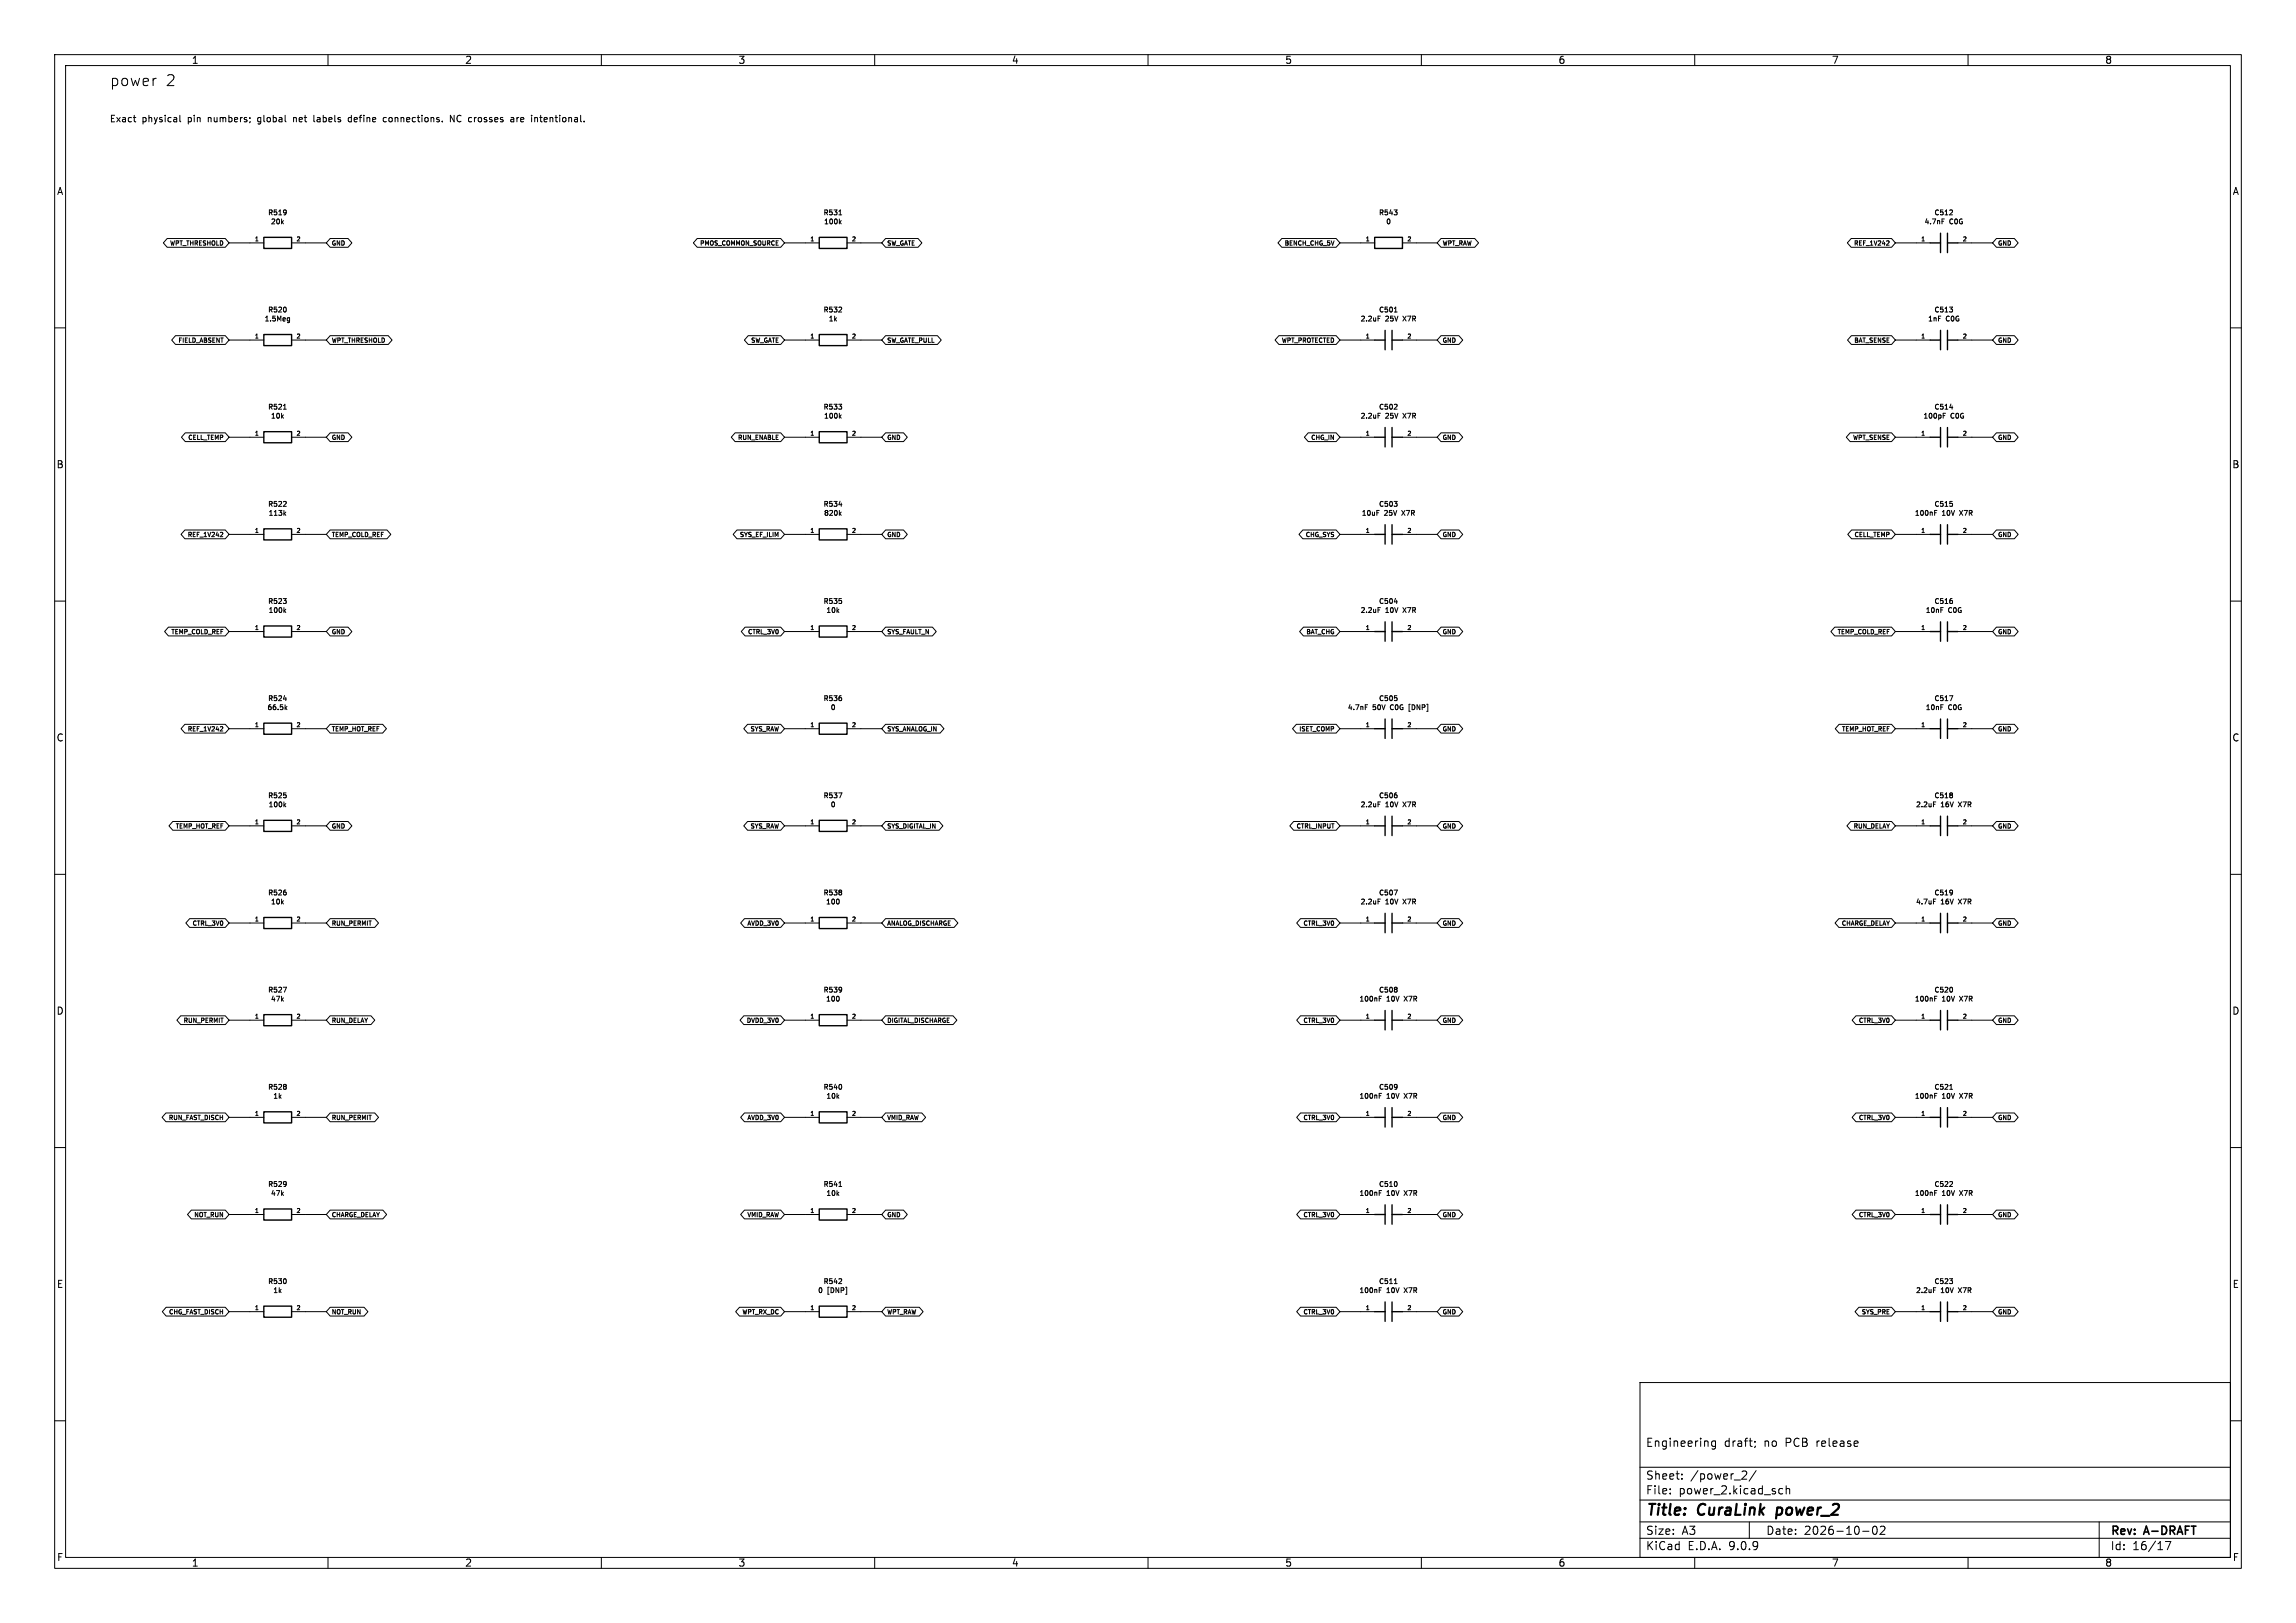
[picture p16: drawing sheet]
<svg xmlns="http://www.w3.org/2000/svg" width="420mm" height="297mm" viewBox="0 0 420 297" stroke-linecap="round" stroke-linejoin="round" font-family="sans-serif">
<defs><g id="words">
<g font-size="2.8">
<text x="20" y="16">power</text>
<text x="30.2" y="16">2</text>
<text x="301" y="277.9">Title:</text>
<text x="310.6" y="277.9">CuraLink</text>
<text x="325.8" y="277.9">power_2</text>
</g>
<g font-size="2.1">
<text x="301" y="265">Engineering</text>
<text x="315.4" y="265">draft;</text>
<text x="322.7" y="265">no</text>
<text x="326.7" y="265">PCB</text>
<text x="332.5" y="265">release</text>
<text x="301" y="273.7">File:</text>
<text x="301" y="271">Sheet:</text>
<text x="307.1" y="273.7">power_2.kicad_sch</text>
<text x="309.2" y="271">/power_2/</text>
<text x="301" y="281.1">Size:</text>
<text x="307.6" y="281.1">A3</text>
<text x="323" y="281.1">Date:</text>
<text x="330" y="281.1">2026-10-02</text>
<text x="386" y="281.3">Rev:</text>
<text x="392.4" y="281.3">A-DRAFT</text>
<text x="301" y="283.9">KiCad</text>
<text x="308.7" y="283.9">E.D.A.</text>
<text x="316.3" y="283.9">9.0.9</text>
<text x="386" y="283.9">Id:</text>
<text x="390.1" y="283.9">16/17</text>
</g>
<g font-size="1.8">
<text x="35" y="11.9">1</text>
<text x="85" y="11.9">2</text>
<text x="135" y="11.9">3</text>
<text x="185" y="11.9">4</text>
<text x="235" y="11.9">5</text>
<text x="285" y="11.9">6</text>
<text x="335" y="11.9">7</text>
<text x="385" y="11.9">8</text>
<text x="10.3" y="35.9">A</text>
<text x="408.3" y="35.9">A</text>
<text x="10.3" y="85.9">B</text>
<text x="408.2" y="85.9">B</text>
<text x="10.3" y="135.9">C</text>
<text x="408.2" y="135.9">C</text>
<text x="10.3" y="185.9">D</text>
<text x="408.2" y="185.9">D</text>
<text x="10.3" y="235.9">E</text>
<text x="408.3" y="235.9">E</text>
<text x="10.3" y="285.9">F</text>
<text x="35" y="286.9">1</text>
<text x="85" y="286.9">2</text>
<text x="135" y="286.9">3</text>
<text x="185" y="286.9">4</text>
<text x="235" y="286.9">5</text>
<text x="285" y="286.9">6</text>
<text x="335" y="286.9">7</text>
<text x="385" y="286.9">8</text>
<text x="408.3" y="285.9">F</text>
</g>
<g font-size="1.7">
<text x="20" y="22.6">Exact</text>
<text x="26" y="22.6">physical</text>
<text x="34.5" y="22.6">pin</text>
<text x="38.4" y="22.6">numbers;</text>
<text x="47.7" y="22.6">global</text>
<text x="54.4" y="22.6">net</text>
<text x="58.3" y="22.6">labels</text>
<text x="64.9" y="22.6">define</text>
<text x="71.5" y="22.6">connections.</text>
<text x="84" y="22.6">NC</text>
<text x="87.5" y="22.6">crosses</text>
<text x="95.5" y="22.6">are</text>
<text x="99.5" y="22.6">intentional.</text>
</g>
<g font-size="1.3">
<text x="48.9" y="39.6">R519</text>
<text x="49.4" y="41.2">20k</text>
<text x="150.5" y="39.6">R531</text>
<text x="150.6" y="41.2">100k</text>
<text x="252.1" y="39.6">R543</text>
<text x="253.4" y="41.2">0</text>
<text x="351.9" y="41.2">4.7nF</text>
<text x="353.7" y="39.6">C512</text>
<text x="356.6" y="41.2">C0G</text>
<text x="48.3" y="59">1.5Meg</text>
<text x="48.9" y="57.4">R520</text>
<text x="150.5" y="57.4">R532</text>
<text x="151.5" y="59">1k</text>
<text x="248.8" y="59">2.2uF</text>
<text x="252.1" y="57.4">C501</text>
<text x="253.5" y="59">25V</text>
<text x="256.9" y="59">X7R</text>
<text x="352.6" y="59">1nF</text>
<text x="353.7" y="57.4">C513</text>
<text x="356" y="59">C0G</text>
<text x="48.9" y="75.1">R521</text>
<text x="49.4" y="76.8">10k</text>
<text x="150.5" y="75.1">R533</text>
<text x="150.6" y="76.8">100k</text>
<text x="248.8" y="76.8">2.2uF</text>
<text x="252.1" y="75.1">C502</text>
<text x="253.5" y="76.8">25V</text>
<text x="256.9" y="76.8">X7R</text>
<text x="351.7" y="76.8">100pF</text>
<text x="353.7" y="75.1">C514</text>
<text x="356.8" y="76.8">C0G</text>
<text x="48.9" y="92.9">R522</text>
<text x="49" y="94.6">113k</text>
<text x="150.5" y="92.9">R534</text>
<text x="150.6" y="94.6">820k</text>
<text x="249" y="94.6">10uF</text>
<text x="252.1" y="92.9">C503</text>
<text x="253.2" y="94.6">25V</text>
<text x="256.7" y="94.6">X7R</text>
<text x="350.1" y="94.6">100nF</text>
<text x="353.7" y="92.9">C515</text>
<text x="355.3" y="94.6">10V</text>
<text x="358.7" y="94.6">X7R</text>
<text x="48.9" y="110.7">R523</text>
<text x="49" y="112.4">100k</text>
<text x="150.5" y="110.7">R535</text>
<text x="151" y="112.4">10k</text>
<text x="248.8" y="112.4">2.2uF</text>
<text x="252.1" y="110.7">C504</text>
<text x="253.5" y="112.4">10V</text>
<text x="256.9" y="112.4">X7R</text>
<text x="352.1" y="112.4">10nF</text>
<text x="353.7" y="110.7">C516</text>
<text x="356.4" y="112.4">C0G</text>
<text x="48.8" y="130.1">66.5k</text>
<text x="48.9" y="128.5">R524</text>
<text x="150.5" y="128.5">R536</text>
<text x="151.8" y="130.1">0</text>
<text x="246.4" y="130.1">4.7nF</text>
<text x="251.1" y="130.1">50V</text>
<text x="252.1" y="128.5">C505</text>
<text x="254.6" y="130.1">C0G</text>
<text x="258.2" y="130.1">[DNP]</text>
<text x="352.1" y="130.1">10nF</text>
<text x="353.7" y="128.5">C517</text>
<text x="356.4" y="130.1">C0G</text>
<text x="48.9" y="146.3">R525</text>
<text x="49" y="147.9">100k</text>
<text x="150.5" y="146.3">R537</text>
<text x="151.8" y="147.9">0</text>
<text x="248.8" y="147.9">2.2uF</text>
<text x="252.1" y="146.3">C506</text>
<text x="253.5" y="147.9">10V</text>
<text x="256.9" y="147.9">X7R</text>
<text x="350.4" y="147.9">2.2uF</text>
<text x="353.7" y="146.3">C518</text>
<text x="355.1" y="147.9">16V</text>
<text x="358.5" y="147.9">X7R</text>
<text x="48.9" y="164">R526</text>
<text x="49.4" y="165.7">10k</text>
<text x="150.5" y="164">R538</text>
<text x="151" y="165.7">100</text>
<text x="248.8" y="165.7">2.2uF</text>
<text x="252.1" y="164">C507</text>
<text x="253.5" y="165.7">10V</text>
<text x="256.9" y="165.7">X7R</text>
<text x="350.4" y="165.7">4.7uF</text>
<text x="353.7" y="164">C519</text>
<text x="355.1" y="165.7">16V</text>
<text x="358.5" y="165.7">X7R</text>
<text x="48.9" y="181.8">R527</text>
<text x="49.4" y="183.5">47k</text>
<text x="150.5" y="181.8">R539</text>
<text x="151" y="183.5">100</text>
<text x="248.5" y="183.5">100nF</text>
<text x="252.1" y="181.8">C508</text>
<text x="253.7" y="183.5">10V</text>
<text x="257.1" y="183.5">X7R</text>
<text x="350.1" y="183.5">100nF</text>
<text x="353.7" y="181.8">C520</text>
<text x="355.3" y="183.5">10V</text>
<text x="358.7" y="183.5">X7R</text>
<text x="48.9" y="199.6">R528</text>
<text x="49.9" y="201.3">1k</text>
<text x="150.5" y="199.6">R540</text>
<text x="151" y="201.3">10k</text>
<text x="248.5" y="201.3">100nF</text>
<text x="252.1" y="199.6">C509</text>
<text x="253.7" y="201.3">10V</text>
<text x="257.1" y="201.3">X7R</text>
<text x="350.1" y="201.3">100nF</text>
<text x="353.7" y="199.6">C521</text>
<text x="355.3" y="201.3">10V</text>
<text x="358.7" y="201.3">X7R</text>
<text x="48.9" y="217.4">R529</text>
<text x="49.4" y="219">47k</text>
<text x="150.5" y="217.4">R541</text>
<text x="151" y="219">10k</text>
<text x="248.5" y="219">100nF</text>
<text x="252.1" y="217.4">C510</text>
<text x="253.7" y="219">10V</text>
<text x="257.1" y="219">X7R</text>
<text x="350.1" y="219">100nF</text>
<text x="353.7" y="217.4">C522</text>
<text x="355.3" y="219">10V</text>
<text x="358.7" y="219">X7R</text>
<text x="48.9" y="235.2">R530</text>
<text x="49.9" y="236.8">1k</text>
<text x="149.5" y="236.8">0</text>
<text x="150.5" y="235.2">R542</text>
<text x="151.3" y="236.8">[DNP]</text>
<text x="248.5" y="236.8">100nF</text>
<text x="252.1" y="235.2">C511</text>
<text x="253.7" y="236.8">10V</text>
<text x="257.1" y="236.8">X7R</text>
<text x="350.4" y="236.8">2.2uF</text>
<text x="353.7" y="235.2">C523</text>
<text x="355.1" y="236.8">10V</text>
<text x="358.5" y="236.8">X7R</text>
</g>
<g font-size="1.1">
<text x="30.9" y="45.1">WPT_THRESHOLD</text>
<text x="60.6" y="45.1">GND</text>
<text x="127.9" y="45.1">PMOS_COMMON_SOURCE</text>
<text x="162.2" y="45.1">SW_GATE</text>
<text x="234.8" y="45.1">BENCH_CHG_5V</text>
<text x="263.8" y="45.1">WPT_RAW</text>
<text x="339" y="45.1">REF_1V242</text>
<text x="365.4" y="45.1">GND</text>
<text x="32.4" y="62.9">FIELD_ABSENT</text>
<text x="60.6" y="62.9">WPT_THRESHOLD</text>
<text x="137.2" y="62.9">SW_GATE</text>
<text x="162.2" y="62.9">SW_GATE_PULL</text>
<text x="234.3" y="62.9">WPT_PROTECTED</text>
<text x="263.8" y="62.9">GND</text>
<text x="339" y="62.9">BAT_SENSE</text>
<text x="365.4" y="62.9">GND</text>
<text x="34.2" y="80.7">CELL_TEMP</text>
<text x="60.6" y="80.7">GND</text>
<text x="134.8" y="80.7">RUN_ENABLE</text>
<text x="162.2" y="80.7">GND</text>
<text x="239.6" y="80.7">CHG_IN</text>
<text x="263.8" y="80.7">GND</text>
<text x="338.8" y="80.7">WPT_SENSE</text>
<text x="365.4" y="80.7">GND</text>
<text x="34.2" y="98.5">REF_1V242</text>
<text x="60.6" y="98.5">TEMP_COLD_REF</text>
<text x="135.2" y="98.5">SYS_EF_ILIM</text>
<text x="162.2" y="98.5">GND</text>
<text x="238.7" y="98.5">CHG_SYS</text>
<text x="263.8" y="98.5">GND</text>
<text x="339" y="98.5">CELL_TEMP</text>
<text x="365.4" y="98.5">GND</text>
<text x="31.2" y="116.3">TEMP_COLD_REF</text>
<text x="60.6" y="116.3">GND</text>
<text x="136.6" y="116.3">CTRL_3V0</text>
<text x="162.2" y="116.3">SYS_FAULT_N</text>
<text x="238.8" y="116.3">BAT_CHG</text>
<text x="263.8" y="116.3">GND</text>
<text x="336" y="116.3">TEMP_COLD_REF</text>
<text x="365.4" y="116.3">GND</text>
<text x="34.2" y="134">REF_1V242</text>
<text x="60.6" y="134">TEMP_HOT_REF</text>
<text x="137.1" y="134">SYS_RAW</text>
<text x="162.2" y="134">SYS_ANALOG_IN</text>
<text x="237.5" y="134">ISET_COMP</text>
<text x="263.8" y="134">GND</text>
<text x="336.8" y="134">TEMP_HOT_REF</text>
<text x="365.4" y="134">GND</text>
<text x="32" y="151.8">TEMP_HOT_REF</text>
<text x="60.6" y="151.8">GND</text>
<text x="137.1" y="151.8">SYS_RAW</text>
<text x="162.2" y="151.8">SYS_DIGITAL_IN</text>
<text x="237" y="151.8">CTRL_INPUT</text>
<text x="263.8" y="151.8">GND</text>
<text x="338.9" y="151.8">RUN_DELAY</text>
<text x="365.4" y="151.8">GND</text>
<text x="35" y="169.6">CTRL_3V0</text>
<text x="60.6" y="169.6">RUN_PERMIT</text>
<text x="136.5" y="169.6">AVDD_3V0</text>
<text x="162.2" y="169.6">ANALOG_DISCHARGE</text>
<text x="238.2" y="169.6">CTRL_3V0</text>
<text x="263.8" y="169.6">GND</text>
<text x="336.7" y="169.6">CHARGE_DELAY</text>
<text x="365.4" y="169.6">GND</text>
<text x="33.4" y="187.4">RUN_PERMIT</text>
<text x="60.6" y="187.4">RUN_DELAY</text>
<text x="136.4" y="187.4">DVDD_3V0</text>
<text x="162.2" y="187.4">DIGITAL_DISCHARGE</text>
<text x="238.2" y="187.4">CTRL_3V0</text>
<text x="263.8" y="187.4">GND</text>
<text x="339.8" y="187.4">CTRL_3V0</text>
<text x="365.4" y="187.4">GND</text>
<text x="30.7" y="205.2">RUN_FAST_DISCH</text>
<text x="60.6" y="205.2">RUN_PERMIT</text>
<text x="136.5" y="205.2">AVDD_3V0</text>
<text x="162.2" y="205.2">VMID_RAW</text>
<text x="238.2" y="205.2">CTRL_3V0</text>
<text x="263.8" y="205.2">GND</text>
<text x="339.8" y="205.2">CTRL_3V0</text>
<text x="365.4" y="205.2">GND</text>
<text x="35.3" y="222.9">NOT_RUN</text>
<text x="60.6" y="222.9">CHARGE_DELAY</text>
<text x="136.5" y="222.9">VMID_RAW</text>
<text x="162.2" y="222.9">GND</text>
<text x="238.2" y="222.9">CTRL_3V0</text>
<text x="263.8" y="222.9">GND</text>
<text x="339.8" y="222.9">CTRL_3V0</text>
<text x="365.4" y="222.9">GND</text>
<text x="30.7" y="240.7">CHG_FAST_DISCH</text>
<text x="60.6" y="240.7">NOT_RUN</text>
<text x="135.6" y="240.7">WPT_RX_DC</text>
<text x="162.2" y="240.7">WPT_RAW</text>
<text x="238.2" y="240.7">CTRL_3V0</text>
<text x="263.8" y="240.7">GND</text>
<text x="340.4" y="240.7">SYS_PRE</text>
<text x="365.4" y="240.7">GND</text>
</g>
<g font-size="1">
<text x="46.5" y="44.2">1</text>
<text x="54.1" y="44.2">2</text>
<text x="148.1" y="44.2">1</text>
<text x="155.7" y="44.2">2</text>
<text x="249.7" y="44.2">1</text>
<text x="257.3" y="44.2">2</text>
<text x="351.3" y="44.2">1</text>
<text x="358.9" y="44.2">2</text>
<text x="46.5" y="62">1</text>
<text x="54.1" y="62">2</text>
<text x="148.1" y="62">1</text>
<text x="155.7" y="62">2</text>
<text x="249.7" y="62">1</text>
<text x="257.3" y="62">2</text>
<text x="351.3" y="62">1</text>
<text x="358.9" y="62">2</text>
<text x="46.5" y="79.8">1</text>
<text x="54.1" y="79.8">2</text>
<text x="148.1" y="79.8">1</text>
<text x="155.7" y="79.8">2</text>
<text x="249.7" y="79.8">1</text>
<text x="257.3" y="79.8">2</text>
<text x="351.3" y="79.8">1</text>
<text x="358.9" y="79.8">2</text>
<text x="46.5" y="97.5">1</text>
<text x="54.1" y="97.5">2</text>
<text x="148.1" y="97.5">1</text>
<text x="155.7" y="97.5">2</text>
<text x="249.7" y="97.5">1</text>
<text x="257.3" y="97.5">2</text>
<text x="351.3" y="97.5">1</text>
<text x="358.9" y="97.5">2</text>
<text x="46.5" y="115.3">1</text>
<text x="54.1" y="115.3">2</text>
<text x="148.1" y="115.3">1</text>
<text x="155.7" y="115.3">2</text>
<text x="249.7" y="115.3">1</text>
<text x="257.3" y="115.3">2</text>
<text x="351.3" y="115.3">1</text>
<text x="358.9" y="115.3">2</text>
<text x="46.5" y="133.1">1</text>
<text x="54.1" y="133.1">2</text>
<text x="148.1" y="133.1">1</text>
<text x="155.7" y="133.1">2</text>
<text x="249.7" y="133.1">1</text>
<text x="257.3" y="133.1">2</text>
<text x="351.3" y="133.1">1</text>
<text x="358.9" y="133.1">2</text>
<text x="46.5" y="150.9">1</text>
<text x="54.1" y="150.9">2</text>
<text x="148.1" y="150.9">1</text>
<text x="155.7" y="150.9">2</text>
<text x="249.7" y="150.9">1</text>
<text x="257.3" y="150.9">2</text>
<text x="351.3" y="150.9">1</text>
<text x="358.9" y="150.9">2</text>
<text x="46.5" y="168.7">1</text>
<text x="54.1" y="168.7">2</text>
<text x="148.1" y="168.7">1</text>
<text x="155.7" y="168.7">2</text>
<text x="249.7" y="168.7">1</text>
<text x="257.3" y="168.7">2</text>
<text x="351.3" y="168.7">1</text>
<text x="358.9" y="168.7">2</text>
<text x="46.5" y="186.4">1</text>
<text x="54.1" y="186.4">2</text>
<text x="148.1" y="186.4">1</text>
<text x="155.7" y="186.4">2</text>
<text x="249.7" y="186.4">1</text>
<text x="257.3" y="186.4">2</text>
<text x="351.3" y="186.4">1</text>
<text x="358.9" y="186.4">2</text>
<text x="46.5" y="204.2">1</text>
<text x="54.1" y="204.2">2</text>
<text x="148.1" y="204.2">1</text>
<text x="155.7" y="204.2">2</text>
<text x="249.7" y="204.2">1</text>
<text x="257.3" y="204.2">2</text>
<text x="351.3" y="204.2">1</text>
<text x="358.9" y="204.2">2</text>
<text x="46.5" y="222">1</text>
<text x="54.1" y="222">2</text>
<text x="148.1" y="222">1</text>
<text x="155.7" y="222">2</text>
<text x="249.7" y="222">1</text>
<text x="257.3" y="222">2</text>
<text x="351.3" y="222">1</text>
<text x="358.9" y="222">2</text>
<text x="46.5" y="239.8">1</text>
<text x="54.1" y="239.8">2</text>
<text x="148.1" y="239.8">1</text>
<text x="155.7" y="239.8">2</text>
<text x="249.7" y="239.8">1</text>
<text x="257.3" y="239.8">2</text>
<text x="351.3" y="239.8">1</text>
<text x="358.9" y="239.8">2</text>
</g>
</g></defs>
<g fill="none" stroke="#000" stroke-width=".18">
<path d="M10 10h400v277h-400zM12 12h396v273h-396zM28.4 14.3h.2M60 10v2M110 10v2M160 10v2M210 10v2M260 10v2M310 10v2M360 10v2M24.4 21.5h.4M24.7 22.3h.1"/>
<path d="M32.9 21.1v1l.2 .2M47.2 21.6v.6M52.3 38.5l.1 .4-.2 .3M52.4 38.8l-.1 .1M53.7 21.5v.8M54 21.5l-.3 .1M57.4 21.1v1l.2 .2M64.3 21.6l-.4-.1-.2 .2 .1 .5h.5M64.3 21.1v1.2M70.7 21.6l-.4-.1-.2 .2 .1 .5h.5M83.1 21.1v1.2l-.7-1.2v1.2M87.1 21.5l-.3 .1"/>
<path d="M93.8 21.5l.2 .2v.6M94 22.2l-.4 .1M94 21.8h-.4M94.6 21.5v.8M94.9 21.5l-.3 .2M98.7 21.5h.5M98.9 21.1v1l.2 .2M153.4 39.3h.6M255 38.4h.6l-.3 .4M255.5 38.8v.5M357.1 38.5v.3l-.5 .5h.6M30.6 43.6h10.6l.7 .9-.7 .8h-10.6l-.7-.8z"/>
<path d="M41.9 44.5h6.4M52.3 56.3v.7M52.7 58.1h.3v.8l-.2 .1M53 58.7h-.3M53.3 44.5h6.4M60.4 43.6h3.3l.7 .9-.7 .8h-3.3l-.7-.8zM127.5 43.6h15.3l.7 .9-.7 .8h-15.3l-.7-.8zM143.5 44.5h6.4M153.6 40.6l.3 .4M153.9 40.4l-.4 .3M153.9 56.2v.4l-.5 .5h.6M154.9 44.5h6.4"/>
<path d="M162 43.6h5.9l.7 .9-.7 .8h-5.9l-.7-.8zM234.5 43.6h9.9l.7 .9-.7 .8h-9.9l-.7-.8zM245.1 44.5h6.4M252.1 58.3h.3M252.1 57.8h.4M255 57.1h.6M256.5 44.5h6.4M263.6 43.6h6.2l.7 .9-.7 .8h-6.2l-.7-.8zM338.6 43.6h7.4l.7 .9-.7 .8h-7.4l-.7-.8zM345.2 44.1h.3l.1 .2-.5 .6h.5M346.7 44.5h6.4M355.2 40.5h.3"/>
<path d="M355.2 40.1h.5M356.6 56.2h.6l-.3 .3M357.1 56.6v.5M358.1 44.5h6.4M365.2 43.6h3.3l.7 .9-.7 .8h-3.3l-.7-.8zM10 60h2M32.1 61.4h9.1l.7 .8-.7 .8h-9.1l-.7-.8zM33.9 79.2h7.3l.7 .8-.7 .8h-7.3l-.7-.8zM41.9 62.2h6.4M51.9 74.9h.5M53.3 62.2h6.4M60.4 79.2h3.3l.7 .8-.7 .8h-3.3l-.7-.8z"/>
<path d="M60.4 61.4h10.6l.7 .8-.7 .8h-10.6l-.7-.8zM134.5 79.2h8.3l.7 .8-.7 .8h-8.3l-.7-.8zM136.9 61.4h5.9l.7 .8-.7 .8h-5.9l-.7-.8zM143.5 62.2h6.4M153.4 74h.6l-.3 .3M153.6 76.2l.3 .3M153.9 75.9l-.4 .4M153.9 74.4v.4M154.9 62.2h6.4M162 79.2h3.3l.7 .8-.7 .8h-3.3l-.7-.8zM162 61.4h9.5l.7 .8-.7 .8h-9.5l-.7-.8zM233.9 61.4h10.5l.7 .8-.7 .8h-10.5l-.7-.8z"/>
<path d="M239.3 79.2h5.1l.7 .8-.7 .8h-5.1l-.7-.8zM245.1 62.2h6.4M252.1 76.1h.3M252.1 75.6h.4M255.5 74v.4l-.5 .5h.6M256.5 62.2h6.4M263.6 79.2h3.3l.7 .8-.7 .8h-3.3l-.7-.8zM263.6 61.4h3.3l.7 .8-.7 .8h-3.3l-.7-.8zM338.4 79.2h7.6l.7 .8-.7 .8h-7.6l-.7-.8zM338.7 61.4h7.3l.7 .8-.7 .8h-7.3l-.7-.8zM346.7 62.2h6.4M355.4 76.1h.3"/>
<path d="M355.4 75.6h.5M356.7 74.6h.5M358.1 62.2h6.4M365.2 61.4h3.3l.7 .8-.7 .8h-3.3l-.7-.8zM365.2 79.2h3.3l.7 .8-.7 .8h-3.3l-.7-.8zM408 60h2M33.8 97h7.4l.7 .8-.7 .8h-7.4l-.7-.8zM40.4 97.4h.3l.1 .2-.5 .6h.5M41.9 97.8h6.4M41.9 80h6.4M52 94l.3 .3M52.3 93.7l-.4 .4"/>
<path d="M52.3 91.8v.3l-.5 .6h.6M53.3 97.8h6.4M53.3 80h6.4M60.4 97h10.4l.7 .8-.7 .8h-10.4l-.7-.8zM134.8 97h8l.7 .8-.7 .8h-8l-.7-.8zM143.5 97.8h6.4M143.5 80h6.4M153.4 92.4h.6M153.6 94l.3 .3M153.9 93.7l-.4 .4M154.9 97.8h6.4M154.9 80h6.4"/>
<path d="M162 97h3.3l.7 .8-.7 .8h-3.3l-.7-.8zM238.3 97h6.1l.7 .8-.7 .8h-6.1l-.7-.8zM245.1 97.8h6.4M245.1 80h6.4M251.9 93.4h.4M255 91.8h.6l-.3 .3M255.5 92.1v.5M256.5 97.8h6.4M256.5 80h6.4M263.6 97h3.3l.7 .8-.7 .8h-3.3l-.7-.8zM338.7 97h7.3l.7 .8-.7 .8h-7.3l-.7-.8zM346.7 97.8h6.4"/>
<path d="M346.7 80h6.4M353.9 93.4h.4M353.9 93.8h.3M356.7 91.8h.4M357.1 92.1v.5M358.1 97.8h6.4M358.1 80h6.4M365.2 97h3.3l.7 .8-.7 .8h-3.3l-.7-.8zM10 110h2M30.8 114.8h10.4l.7 .8-.7 .8h-10.4l-.7-.8zM41.9 115.6h6.4M51.8 109.5h.6l-.3 .4"/>
<path d="M52 111.7l.3 .4M52.3 111.5l-.4 .3M52.3 109.9v.5M53.3 115.6h6.4M60.4 114.8h3.3l.7 .8-.7 .8h-3.3l-.7-.8zM136.3 114.8h6.5l.7 .8-.7 .8h-6.5l-.7-.8zM143.5 115.6h6.4M153.5 109.5h.4M153.9 109.9v.5M154.9 115.6h6.4M162 114.8h8.6l.7 .8-.7 .8h-8.6l-.7-.8zM238.4 114.8h6l.7 .8-.7 .8h-6l-.7-.8z"/>
<path d="M245.1 115.6h6.4M252.1 111.6h.3M252.1 111.2h.4M255 110.1h.6M256.5 115.6h6.4M263.6 114.8h3.3l.7 .8-.7 .8h-3.3l-.7-.8zM335.6 114.8h10.4l.7 .8-.7 .8h-10.4l-.7-.8zM346.7 115.6h6.4M355 111.2h.4M357.1 109.9v.5M358.1 115.6h6.4M365.2 114.8h3.3l.7 .8-.7 .8h-3.3l-.7-.8z"/>
<path d="M408 110h2M33.8 132.5h7.4l.7 .9-.7 .8h-7.4l-.7-.8zM40.4 133h.3M40.7 133h.1M40.7 133v.3l-.4 .5h.5M41.9 133.4h6.4M51.9 127.9h.5M52.2 129.5l.3 .4M52.5 129.3l-.4 .3M53.3 133.4h6.4M60.4 132.5h9.6l.7 .9-.7 .8h-9.6l-.7-.8zM136.8 132.5h6l.7 .9-.7 .8h-6l-.7-.8z"/>
<path d="M143.5 133.4h6.4M153.9 127.7v.5M154.9 133.4h6.4M162 132.5h10l.7 .9-.7 .8h-10l-.7-.8zM237.1 132.5h7.3l.7 .9-.7 .8h-7.3l-.7-.8zM245.1 133.4h6.4M249.7 129h.5M249.7 129.4h.3M255.1 127.3h.4M255.5 127.7v.5M256.5 133.4h6.4M258 128.9h-.3v1.3h.3"/>
<path d="M263.6 132.5h3.3l.7 .9-.7 .8h-3.3l-.7-.8zM336.4 132.5h9.6l.7 .9-.7 .8h-9.6l-.7-.8zM346.7 133.4h6.4M355 129h.4M356.6 127.3h.6l-.4 .9M358.1 133.4h6.4M365.2 132.5h3.3l.7 .9-.7 .8h-3.3l-.7-.8zM10 160h2M31.6 150.3h9.6l.7 .8-.7 .8h-9.6l-.7-.8zM41.9 151.1h6.4M51.9 145.1h.4M52 147.3l.3 .3"/>
<path d="M52.3 147l-.4 .4M52.3 145.5v.5M53.3 151.1h6.4M60.4 150.3h3.3l.7 .8-.7 .8h-3.3l-.7-.8zM136.8 150.3h6l.7 .8-.7 .8h-6l-.7-.8zM143.5 151.1h6.4M153.4 145.1h.6l-.4 .9M154.9 151.1h6.4M162 150.3h9.8l.7 .8-.7 .8h-9.8l-.7-.8zM236.6 150.3h7.8l.7 .8-.7 .8h-7.8l-.7-.8zM245.1 151.1h6.4M252.1 147.2h.3"/>
<path d="M252.1 146.7h.4M255.5 145.5v.5M256.5 151.1h6.4M263.6 150.3h3.3l.7 .8-.7 .8h-3.3l-.7-.8zM338.5 150.3h7.5l.7 .8-.7 .8h-7.5l-.7-.8zM346.7 151.1h6.4M353.7 147.2h.3M353.7 146.7h.4M357.1 145.1v.3M357.1 145.5v.5M358.1 151.1h6.4M365.2 150.3h3.3l.7 .8-.7 .8h-3.3l-.7-.8z"/>
<path d="M408 160h2M34.7 168.1h6.5l.7 .8-.7 .8h-6.5l-.7-.8zM41.9 168.9h6.4M52.3 163.3v.4M53.3 168.9h6.4M60.4 168.1h8.1l.7 .8-.7 .8h-8.1l-.7-.8zM136.2 168.1h6.6l.7 .8-.7 .8h-6.6l-.7-.8zM143.5 168.9h6.4M153.4 164.6v.7M153.9 162.9v.3M153.9 163.3v.4M154.9 168.9h6.4"/>
<path d="M162 168.1h12.5l.7 .8-.7 .8h-12.5l-.7-.8zM237.9 168.1h6.5l.7 .8-.7 .8h-6.5l-.7-.8zM245.1 168.9h6.4M252.1 165h.3M252.1 164.5h.4M255 162.9h.6l-.4 .9M256.5 168.9h6.4M263.6 168.1h3.3l.7 .8-.7 .8h-3.3l-.7-.8zM336.4 168.1h9.6l.7 .8-.7 .8h-9.6l-.7-.8zM346.7 168.9h6.4M353.7 165h.3M353.7 164.5h.4"/>
<path d="M357.1 162.9l.1 .5-.2 .3M357.2 163.3l-.1 .1M358.1 168.9h6.4M365.2 168.1h3.3l.7 .8-.7 .8h-3.3l-.7-.8zM33.1 185.9h8.1l.7 .8-.7 .8h-8.1l-.7-.8zM41.9 186.7h6.4M51.8 180.7h.6l-.4 .9M52.3 198.5v.3M52.3 198.9v.4M53.3 186.7h6.4M60.4 185.9h7.5l.7 .8-.7 .8h-7.5l-.7-.8zM136.1 185.9h6.7l.7 .8-.7 .8h-6.7l-.7-.8z"/>
<path d="M143.5 186.7h6.4M153.4 182.4v.7M153.9 180.7l.1 .5-.2 .3M153.9 198.5v.8M154 181l-.1 .2M154.9 186.7h6.4M162 185.9h12.3l.7 .8-.7 .8h-12.3l-.7-.8zM237.9 185.9h6.5l.7 .8-.7 .8h-6.5l-.7-.8zM245.1 186.7h6.4M252.3 182.7h.3M252.3 182.3h.4M255.5 198.5l.1 .5-.2 .3"/>
<path d="M255.5 180.7v.3M255.5 181.1v.4M255.6 198.8l-.1 .2M256.5 186.7h6.4M263.6 185.9h3.3l.7 .8-.7 .8h-3.3l-.7-.8zM339.5 185.9h6.5l.7 .8-.7 .8h-6.5l-.7-.8zM346.7 186.7h6.4M353.9 182.7h.3M353.9 182.3h.4M356.7 199.3h.5M357.1 180.7v.8M358.1 186.7h6.4"/>
<path d="M365.2 185.9h3.3l.7 .8-.7 .8h-3.3l-.7-.8zM10 210h2M30.4 203.7h10.8l.7 .8-.7 .8h-10.8l-.7-.8zM41.9 204.5h6.4M52.3 216.3l.1 .4-.2 .3M52.4 216.6l-.1 .1M53.3 204.5h6.4M60.4 203.7h8.1l.7 .8-.7 .8h-8.1l-.7-.8zM136.2 203.7h6.6l.7 .8-.7 .8h-6.6l-.7-.8zM143.5 204.5h6.4M153.4 217.1h.6M154.9 204.5h6.4"/>
<path d="M162 203.7h6.6l.7 .8-.7 .8h-6.6l-.7-.8zM237.9 203.7h6.5l.7 .8-.7 .8h-6.5l-.7-.8zM245.1 204.5h6.4M252.3 200.5h.3M252.3 200.1h.4M252.3 218.3h.3M252.3 217.9h.4M255.5 216.3v.7M256.5 204.5h6.4M263.6 203.7h3.3l.7 .8-.7 .8h-3.3l-.7-.8zM339.5 203.7h6.5l.7 .8-.7 .8h-6.5l-.7-.8zM346.7 204.5h6.4"/>
<path d="M353.9 200.5h.3M353.9 200.1h.4M353.9 218.3h.3M353.9 217.9h.4M357.1 216.3v.3l-.5 .5h.6M358.1 204.5h6.4M365.2 203.7h3.3l.7 .8-.7 .8h-3.3l-.7-.8zM408 210h2M30.4 239.2h10.8l.7 .8-.7 .8h-10.8l-.7-.8zM35 221.4h6.2l.7 .8-.7 .9h-6.2l-.7-.9zM41.9 222.2h6.4M52.3 234.1v.7"/>
<path d="M53.3 222.2h6.4M60.4 239.2h6.2l.7 .8-.7 .8h-6.2l-.7-.8zM60.4 221.4h9.6l.7 .8-.7 .9h-9.6l-.7-.9zM135.3 239.2h7.5l.7 .8-.7 .8h-7.5l-.7-.8zM136.2 221.4h6.6l.7 .8-.7 .9h-6.6l-.7-.9zM143.5 222.2h6.4M153.9 234v.4l-.5 .5h.6M154.9 222.2h6.4M162 239.2h6.2l.7 .8-.7 .8h-6.2l-.7-.8zM162 221.4h3.3l.7 .8-.7 .9h-3.3l-.7-.9zM237.9 221.4h6.5l.7 .8-.7 .9h-6.5l-.7-.9zM237.9 239.2h6.5l.7 .8-.7 .8h-6.5l-.7-.8z"/>
<path d="M245.1 222.2h6.4M252.3 236.1h.3M252.3 235.6h.4M255 234.9h.6M256.5 222.2h6.4M263.6 221.4h3.3l.7 .8-.7 .9h-3.3l-.7-.9zM263.6 239.2h3.3l.7 .8-.7 .8h-3.3l-.7-.8zM339.5 221.4h6.5l.7 .8-.7 .9h-6.5l-.7-.9zM340 239.2h6l.7 .8-.7 .8h-6l-.7-.8zM346.7 222.2h6.4M353.7 236.1h.3M353.7 235.6h.4"/>
<path d="M356.6 234h.6l-.3 .3M357.1 234.4v.5M358.1 222.2h6.4M365.2 221.4h3.3l.7 .8-.7 .9h-3.3l-.7-.9zM365.2 239.2h3.3l.7 .8-.7 .8h-3.3l-.7-.8zM41.9 240h6.4M53.3 240h6.4M143.5 240h6.4M154.9 240h6.4M245.1 240h6.4M256.5 240h6.4M300 253h108v32h-108z"/>
<path d="M346.7 240h6.4M358.1 240h6.4M10 260h2M300 278.5h108M300 274.5h108M300 268.5h108M305.5 273.2v.2M305.5 272.5v.1M307.7 270.5v.2M307.7 269.8v.1M313.8 263.7v1.2l-.3 .3-.3-.1M313.8 263.8l-.4-.1-.3 .3v.4l.1 .2h.6"/>
<path d="M318.9 269.2l.5 .1 .1 .3-.9 1.1h.9M320 278.5v3M321 263.8v.1M321.1 264.6l-.2 .3M321.2 269.1l-1.3 1.9M325.5 273.3h.6M325.5 272.5h.6M326.7 272.5l.2-.1 .4 .1 .1 .9M326.7 271.9v1.5M342.7 279.4l.2-.1a.8 .8 0 0 1 .5 .7 .8 .8 0 0 1-.5 .8l-.2-.2-.2-.4zM343.9 279.4l.6-.1 .2 .1 .1 .3-.9 1.1h.9M384 278.5v6.5"/>
<path d="M408 260h2M60 285v2M110 285v2M160 285v2M210 285v2M260 285v2M300 281.5h108M310 285v2M340.7 280.2h1.2M360 285v2M396.1 282.1h1l-.7 1.5"/>
</g>
<path d="M325.1 275.9l-.2 2" fill="none" stroke="#000" stroke-width=".4"/>
<g fill="none" stroke="#000" stroke-width=".25">
<path d="M48.3 43.4h5v2.1h-5zM149.9 43.4h5v2.1h-5zM251.5 43.4h5v2.1h-5zM353.1 44.5h1.9M355 42.7v3.5M356.2 42.7v3.5M356.2 44.5h1.9M48.3 61.2h5v2h-5zM48.3 79h5v2h-5zM149.9 79h5v2h-5zM149.9 61.2h5v2h-5zM251.5 62.2h1.9"/>
<path d="M253.4 60.5v3.5M253.4 78.2v3.6M254.6 60.5v3.5M254.6 78.2v3.6M254.6 62.2h1.9M353.1 62.2h1.9M355 60.5v3.5M355 78.2v3.6M356.2 60.5v3.5M356.2 78.2v3.6M356.2 62.2h1.9M48.3 96.8h5v2h-5z"/>
<path d="M149.9 96.8h5v2h-5zM251.5 80h1.9M251.5 97.8h1.9M253.4 96v3.6M254.6 96v3.6M254.6 80h1.9M254.6 97.8h1.9M353.1 80h1.9M353.1 97.8h1.9M355 96v3.6M356.2 96v3.6M356.2 80h1.9"/>
<path d="M356.2 97.8h1.9M48.3 114.6h5v2h-5zM149.9 114.6h5v2h-5zM251.5 115.6h1.9M253.4 113.8v3.5M254.6 113.8v3.5M254.6 115.6h1.9M353.1 115.6h1.9M355 113.8v3.5M356.2 115.6h1.9M356.2 113.8v3.5M48.3 132.3h5v2.1h-5z"/>
<path d="M149.9 132.3h5v2.1h-5zM251.5 133.4h1.9M253.4 131.6v3.5M254.6 131.6v3.5M254.6 133.4h1.9M353.1 133.4h1.9M355 131.6v3.5M356.2 131.6v3.5M356.2 133.4h1.9M48.3 150.1h5v2h-5zM149.9 150.1h5v2h-5zM251.5 151.1h1.9"/>
<path d="M253.4 149.4v3.5M254.6 149.4v3.5M254.6 151.1h1.9M353.1 151.1h1.9M355 149.4v3.5M356.2 149.4v3.5M356.2 151.1h1.9M48.3 167.9h5v2h-5zM149.9 167.9h5v2h-5zM251.5 168.9h1.9M253.4 167.1v3.6M254.6 167.1v3.6"/>
<path d="M254.6 168.9h1.9M353.1 168.9h1.9M355 167.1v3.6M356.2 167.1v3.6M356.2 168.9h1.9M48.3 185.7h5v2h-5zM149.9 185.7h5v2h-5zM251.5 186.7h1.9M253.4 184.9v3.6M254.6 184.9v3.6M254.6 186.7h1.9M353.1 186.7h1.9"/>
<path d="M355 184.9v3.6M356.2 186.7h1.9M356.2 184.9v3.6M48.3 203.5h5v2h-5zM149.9 203.5h5v2h-5zM251.5 204.5h1.9M253.4 202.7v3.5M254.6 204.5h1.9M254.6 202.7v3.5M353.1 204.5h1.9M355 202.7v3.5M356.2 204.5h1.9"/>
<path d="M356.2 202.7v3.5M48.3 221.2h5v2.1h-5zM48.3 239h5v2h-5zM149.9 239h5v2h-5zM149.9 221.2h5v2.1h-5zM251.5 222.2h1.9M253.4 220.5v3.5M253.4 238.3v3.5M254.6 220.5v3.5M254.6 238.3v3.5M254.6 222.2h1.9M353.1 222.2h1.9"/>
<path d="M355 220.5v3.5M355 238.3v3.5M356.2 222.2h1.9M356.2 220.5v3.5M356.2 238.3v3.5M251.5 240h1.9M254.6 240h1.9M353.1 240h1.9M356.2 240h1.9"/>
</g>
<use href="#words"/>
</svg>
